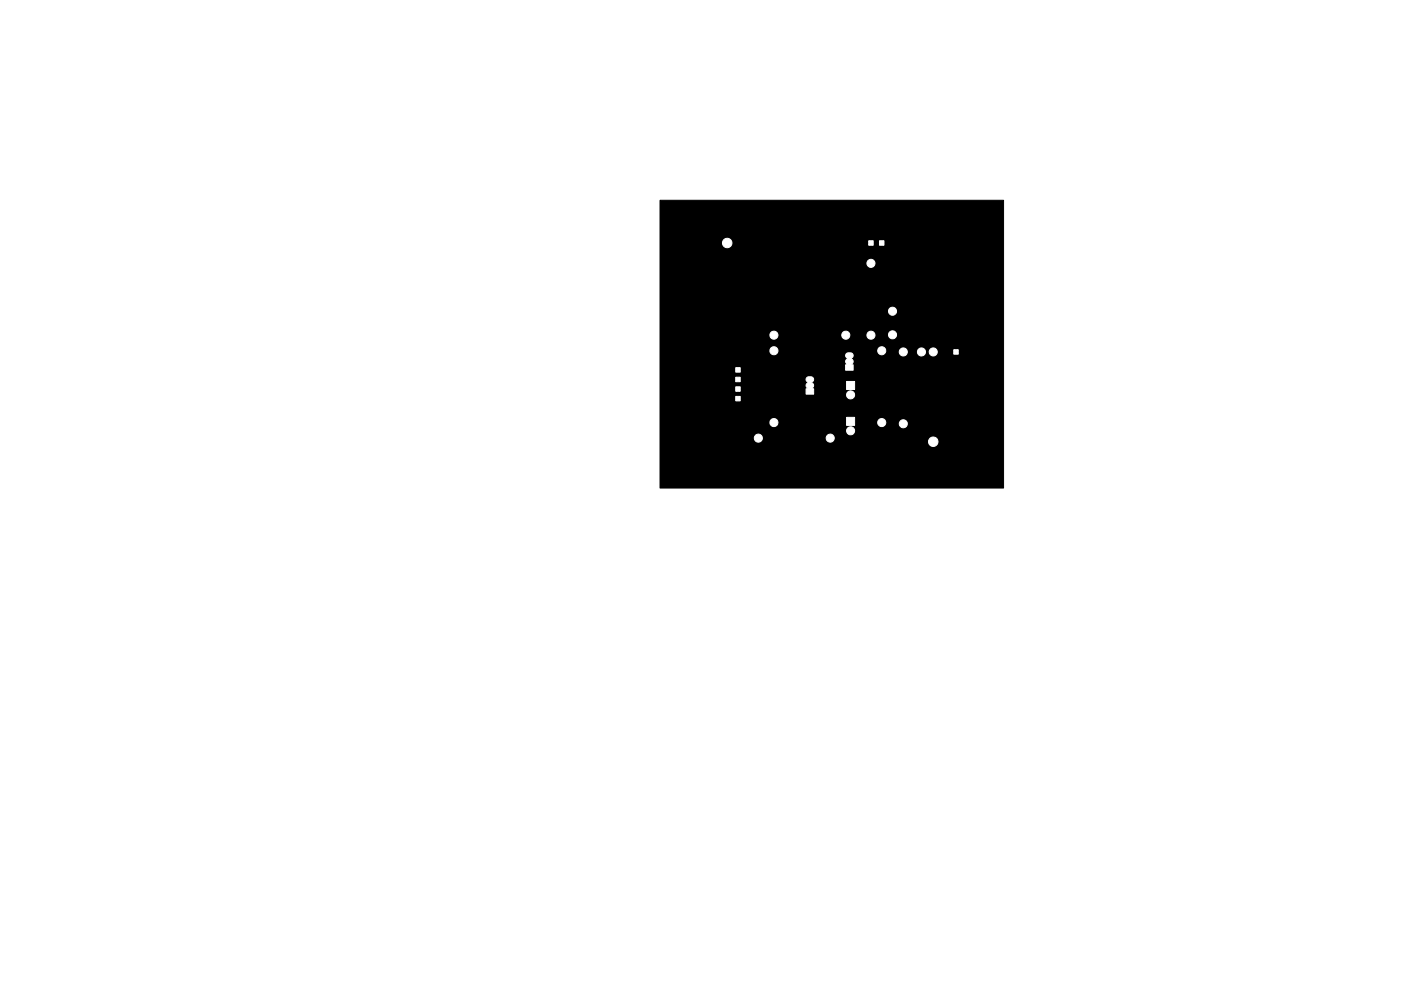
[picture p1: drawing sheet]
<svg xmlns="http://www.w3.org/2000/svg" width="297mm" height="210mm" viewBox="0 0 297 210" stroke-linecap="round" stroke-linejoin="round" font-family="sans-serif">
<path d="M139.9 42.5h72.9v61h-72.9z" fill="#000" stroke="#000" stroke-width=".21"/>
<g fill="#fff" stroke="#fff" stroke-width=".21">
<path d="M179.5 88.6h1.7v1.7h-1.7z"/>
<path d="M156 84.1h.9v1h-.9z"/>
<path d="M171.1 80.1l.9-.2a.67 .67 0 0 1 .5 .6 .67 .67 0 0 1-.4 .7 .74 .74 0 0 1 .1 1.2l.3 .1v1.1h-1.6v-1.1l.3-.1a.74 .74 0 0 1 .1-1.3 .64 .64 0 0 1-.2-1z"/>
<path d="M156 82.1h.9v.9h-.9z"/>
<path d="M179.5 80.9h1.7v1.7h-1.7z"/>
<path d="M156 80h.9v1h-.9z"/>
<path d="M156 78h.9v1h-.9z"/>
<path d="M179.5 75l.8-.1a.67 .67 0 0 1 .6 .5 .67 .67 0 0 1-.4 .7 .74 .74 0 0 1 .1 1.2l.3 .1v1.1h-1.6v-1.1l.3-.1a.74 .74 0 0 1 .1-1.3 .64 .64 0 0 1-.2-1z"/>
<path d="M202.2 74.2h1v.9h-1z"/>
<path d="M184.2 51.1h.9v.9h-.9z"/>
<path d="M186.5 51.1h.9v.9h-.9z"/>
<circle cx="197.9" cy="93.7" r="1"/>
<circle cx="176" cy="93" r=".86"/>
<circle cx="160.8" cy="93" r=".86"/>
<circle cx="180.3" cy="91.4" r=".86"/>
<circle cx="191.5" cy="89.9" r=".86"/>
<circle cx="164.1" cy="89.7" r=".86"/>
<circle cx="186.9" cy="89.7" r=".86"/>
<circle cx="180.3" cy="83.8" r=".86"/>
<circle cx="195.4" cy="74.7" r=".86"/>
<circle cx="197.9" cy="74.7" r=".86"/>
<circle cx="191.5" cy="74.7" r=".86"/>
<circle cx="186.9" cy="74.4" r=".86"/>
<circle cx="164.1" cy="74.4" r=".86"/>
<circle cx="164.1" cy="71.1" r=".85"/>
<circle cx="184.7" cy="71.1" r=".85"/>
<circle cx="179.3" cy="71.1" r=".86"/>
<circle cx="189.2" cy="71" r=".86"/>
<circle cx="189.2" cy="66" r=".86"/>
<circle cx="184.7" cy="55.9" r=".86"/>
<circle cx="154.2" cy="51.6" r="1"/>
</g>
</svg>
